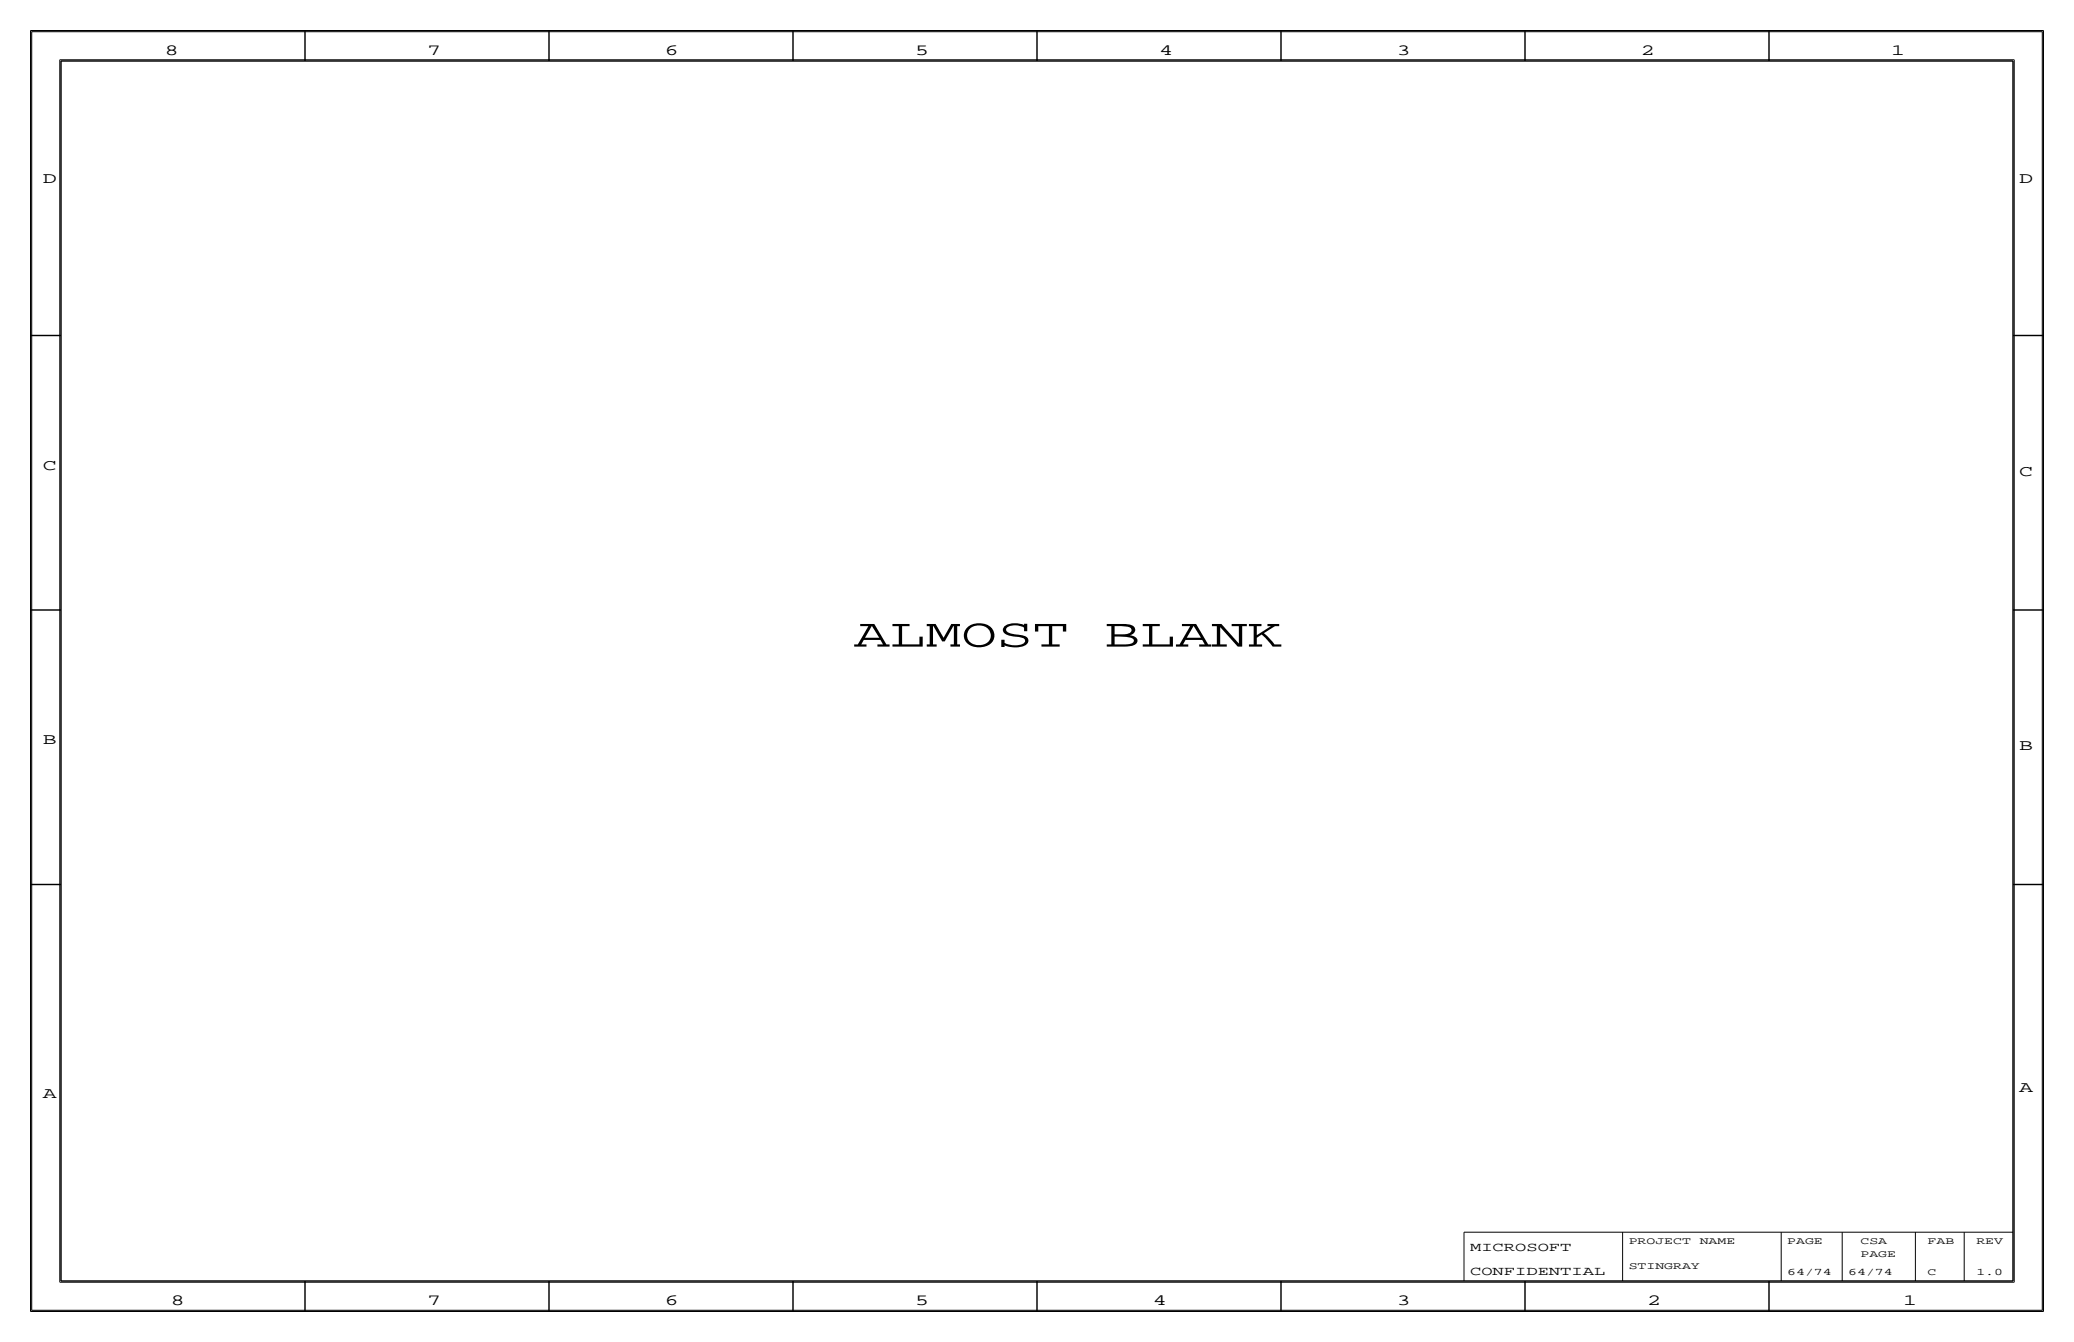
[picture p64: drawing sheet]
<svg xmlns="http://www.w3.org/2000/svg" width="432mm" height="279mm" viewBox="0 0 432 279" stroke-linecap="round" stroke-linejoin="round" font-family="sans-serif">
<defs><g id="words">
<g font-size="8.4">
<text x="177.8" y="134.6">ALMOST</text>
<text x="229.9" y="134.6">BLANK</text>
</g>
<g font-size="3.3">
<text x="34.3" y="11.4">8</text>
<text x="88.9" y="11.4">7</text>
<text x="138.5" y="11.4">6</text>
<text x="190.5" y="11.4">5</text>
<text x="241.3" y="11.4">4</text>
<text x="290.8" y="11.4">3</text>
<text x="341.6" y="11.4">2</text>
<text x="393.7" y="11.4">1</text>
<text x="8.9" y="38.1">D</text>
<text x="420.4" y="38.1">D</text>
<text x="8.9" y="97.8">C</text>
<text x="420.4" y="99.1">C</text>
<text x="8.9" y="154.9">B</text>
<text x="420.4" y="156.2">B</text>
<text x="420.4" y="227.3">A</text>
<text x="8.9" y="228.6">A</text>
<text x="35.6" y="271.8">8</text>
<text x="88.9" y="271.8">7</text>
<text x="138.4" y="271.8">6</text>
<text x="190.5" y="271.8">5</text>
<text x="240" y="271.8">4</text>
<text x="290.8" y="271.8">3</text>
<text x="342.9" y="271.8">2</text>
<text x="396.2" y="271.8">1</text>
</g>
<g font-size="2.6">
<text x="306.1" y="260.4">MICROSOFT</text>
<text x="306.1" y="265.4">CONFIDENTIAL</text>
</g>
<g font-size="2.1">
<text x="339.1" y="259.1">PROJECT</text>
<text x="353.9" y="259.1">NAME</text>
<text x="372.1" y="259.1">PAGE</text>
<text x="387.4" y="259.1">CSA</text>
<text x="387.4" y="261.6">PAGE</text>
<text x="401.3" y="259.1">FAB</text>
<text x="411.5" y="259.1">REV</text>
<text x="339.1" y="264.2">STINGRAY</text>
<text x="372.1" y="265.4">64/74</text>
<text x="384.8" y="265.4">64/74</text>
<text x="401.3" y="265.4">C</text>
<text x="411.5" y="265.4">1.0</text>
</g>
</g></defs>
<!-- layer: Page Border and Title Block -->
<g fill="none" stroke="#000" stroke-width=".3">
<path d="M6.3 6.3v266.7zM6.4 6.3h419zM12.7 12.7h406.4zM12.7 12.7v254zM63.5 6.3v6.4zM114.3 6.3v6.4zM165.1 6.3v6.4zM215.9 6.3v6.4zM266.7 6.3v6.4zM317.5 6.3v6.4zM368.3 6.3v6.4zM419.1 12.7v254z"/>
<path d="M425.4 6.3v266.7zM6.3 69.8h6.4zM419.1 69.8h6.3zM6.3 127h6.4zM419.1 127h6.3zM6.3 184.1h6.4zM419.1 184.1h6.3zM6.4 273h419zM12.7 266.7h406.4zM63.5 266.7v6.3zM114.3 266.7v6.3zM165.1 266.7v6.3z"/>
<path d="M215.9 266.7v6.3zM266.7 266.7v6.3zM317.5 266.7v6.3zM368.3 266.7v6.3z"/>
</g>
<g fill="none" stroke="#000" stroke-width=".21">
<path d="M6.6 6.6h418.6zM6.6 6.6v266.2zM12.4 12.4v254.6zM12.4 12.4h407zM419.4 12.4v254.6zM425.2 6.6v266.2zM304.8 256.5v10.2zM304.8 256.5h114.3zM337.8 256.5v10.2zM370.8 256.5v10.2zM383.5 256.5v10.2zM398.8 256.5v10.2z"/>
<path d="M408.9 256.5v10.2zM6.6 272.8h418.6zM12.4 267h407z"/>
</g>
<use href="#words"/>
</svg>
